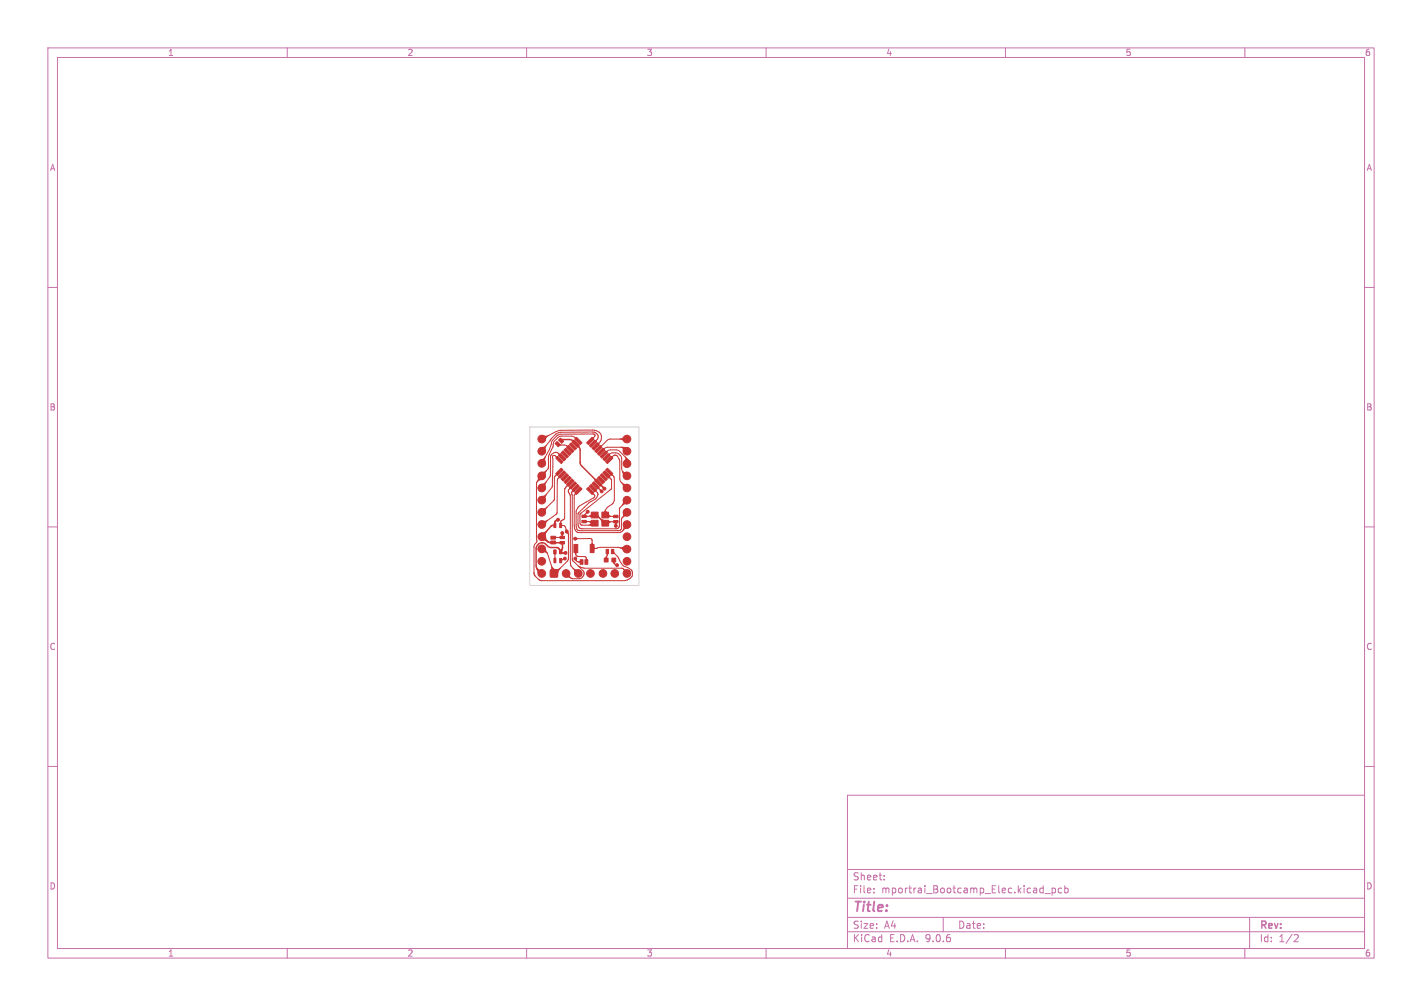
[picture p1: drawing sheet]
<svg xmlns="http://www.w3.org/2000/svg" width="297mm" height="210mm" viewBox="0 0 297 210" stroke-linecap="round" stroke-linejoin="round" font-family="sans-serif">
<defs><g id="words">
<text font-size="2.8" fill="#c872ab" x="178" y="190.9">Title:</text>
<g font-size="2.1" fill="#c872ab">
<text x="178" y="184">Sheet:</text>
<text x="178" y="186.7">File:</text>
<text x="184.1" y="186.7">mportrai_Bootcamp_Elec.kicad_pcb</text>
<text x="178" y="196.9">KiCad</text>
<text x="178" y="194.1">Size:</text>
<text x="184.7" y="194.1">A4</text>
<text x="185.7" y="196.9">E.D.A.</text>
<text x="193.3" y="196.9">9.0.6</text>
<text x="200" y="194.1">Date:</text>
<text x="263" y="194.3">Rev:</text>
<text x="263" y="196.9">Id:</text>
<text x="267.1" y="196.9">1/2</text>
</g>
<g font-size="1.8" fill="#c872ab">
<text x="35" y="11.9">1</text>
<text x="85" y="11.9">2</text>
<text x="135" y="11.9">3</text>
<text x="185" y="11.9">4</text>
<text x="235" y="11.9">5</text>
<text x="285" y="11.9">6</text>
<text x="10.3" y="35.9">A</text>
<text x="285.4" y="35.9">A</text>
<text x="10.3" y="85.9">B</text>
<text x="285.3" y="85.9">B</text>
<text x="10.3" y="135.9">C</text>
<text x="285.3" y="135.9">C</text>
<text x="10.3" y="185.9">D</text>
<text x="285.3" y="185.9">D</text>
<text x="35" y="199.9">1</text>
<text x="85" y="199.9">2</text>
<text x="135" y="199.9">3</text>
<text x="185" y="199.9">4</text>
<text x="235" y="199.9">5</text>
<text x="285" y="199.9">6</text>
</g>
</g></defs>
<g fill="none" stroke="#c872ab" stroke-width=".21">
<path d="M10 10h277v190h-277zM12 12h273v186h-273zM60 10v2M110 10v2M160 10v2M210 10v2M260 10v2M10 60h2M285 60h2M10 110h2M285 110h2M10 160h2"/>
<path d="M177 166h108v32h-108zM285 160h2M60 198v2M110 198v2M160 198v2M177 194.5h108M177 191.5h108M177 187.5h108M177 181.5h108M182.5 186.3v.1M182.5 185.5v.1M184.7 183.6v.1"/>
<path d="M184.7 182.8v.1M197 191.5v3M210 198v2M218.2 186.5h1.2M219.7 185.4v1.5M219.7 185.5l.5-.1 .3 .3-.2 .6h-.6M221.7 185.5l-.4-.1-.3 .3 .2 .6h.5M222.4 185.5l.4-.1 .3 .3-.1 .6h-.6M222.4 184.9v1.5M260 198v2M261 191.5v6.5M270.5 195.1l.5 .1 .2 .3-1 1.1h1"/>
</g>
<g fill="#c83434" stroke="#c83434" stroke-width=".21">
<path d="M116.9 109.2h.4v.9h-.4z"/>
<path d="M115.7 109.2h.4v.9h-.4z"/>
<path d="M126.2 116.5h.8v.8h-.8z"/>
<path d="M127.8 116.5h.8v.8h-.8z"/>
<path d="M123.3 113.7h.8v1.7h-.8z"/>
<path d="M119.9 113.7h.8v1.7h-.8z"/>
<path d="M128.2 107.6h.9v.5h-.9z"/>
<path d="M128.2 108.7h.9v.5h-.9z"/>
<path d="M117 113h.9v.5h-.9z"/>
<path d="M117 111.9h.9v.5h-.9z"/>
<path d="M115.1 112.9h.9v.6h-.9z"/>
<path d="M115.1 111.9h.9v.6h-.9z"/>
<path d="M126.6 114.7h.5v.9h-.5z"/>
<path d="M127.7 114.7h.5v.9h-.5z"/>
<path d="M116.9 116.6h.4v.9h-.4z"/>
<path d="M115.7 116.6h.4v.9h-.4z"/>
<path d="M122.9 101.7l1.1 1.1-.4 .4-1.1-1.1z"/>
<path d="M123.1 101.5l.4-.4 1.1 1.2-.4 .3z"/>
<path d="M124 100.6l1.2 1.1-.4 .4-1.2-1.2z"/>
<path d="M124.6 100l1.1 1.1-.4 .4-1.1-1.1z"/>
<path d="M124.8 99.8l.4-.4 1.1 1.2-.4 .3z"/>
<path d="M125.7 98.9l1.2 1.1-.4 .4-1.2-1.1z"/>
<path d="M126.3 98.3l1.1 1.1-.4 .4-1.1-1.1z"/>
<path d="M126.9 97.7l1.1 1.2-.4 .4-1.1-1.2z"/>
<path d="M126.5 96.4l1.1-1.1 .4 .3-1.1 1.2z"/>
<path d="M125.9 95.8l1.1-1.1 .4 .4-1.1 1.1z"/>
<path d="M125.3 95.3l1.2-1.2 .4 .4-1.2 1.1z"/>
<path d="M124.8 94.7l1.1-1.1 .4 .3-1.1 1.2z"/>
<path d="M124.2 94.1l1.1-1.1 .4 .4-1.1 1.1z"/>
<path d="M123.6 93.6l1.2-1.2 .4 .4-1.2 1.1z"/>
<path d="M123.1 93l1.1-1.1 .4 .4-1.1 1.1z"/>
<path d="M122.5 92.4l1.1-1.1 .4 .4-1.1 1.1z"/>
<path d="M120.4 91.3l1.2 1.1-.4 .4-1.2-1.1z"/>
<path d="M119.9 91.9l1.1 1.1-.4 .4-1.1-1.1z"/>
<path d="M119.3 92.4l1.1 1.2-.4 .3-1.1-1.1z"/>
<path d="M118.3 93.4l.4-.4 1.2 1.1-.4 .4z"/>
<path d="M118.2 93.6l1.1 1.1-.4 .4-1.1-1.2z"/>
<path d="M117.6 94.1l1.1 1.2-.4 .3-1.1-1.1z"/>
<path d="M116.6 95.1l.4-.4 1.2 1.1-.4 .4z"/>
<path d="M116.5 95.3l1.1 1.1-.4 .4-1.1-1.2z"/>
<path d="M116.1 98.9l1.1-1.2 .4 .4-1.1 1.2z"/>
<path d="M116.6 99.4l1.2-1.1 .4 .4-1.2 1.1z"/>
<path d="M117.2 100l1.1-1.1 .4 .4-1.1 1.1z"/>
<path d="M117.8 100.6l1.1-1.2 .4 .4-1.1 1.1z"/>
<path d="M118.3 101.1l1.2-1.1 .4 .4-1.2 1.1z"/>
<path d="M118.9 101.7l1.1-1.1 .4 .3-1.1 1.2z"/>
<path d="M119.5 102.3l1.1-1.2 .4 .4-1.1 1.1z"/>
<path d="M120 102.8l1.2-1.1 .4 .4-1.2 1.1z"/>
<path d="M123.5 108.6h1.4v1.2h-1.4z"/>
<path d="M125.7 108.6h1.4v1.2h-1.4z"/>
<path d="M125.7 106.9h1.4v1.2h-1.4z"/>
<path d="M123.5 106.9h1.4v1.2h-1.4z"/>
<path d="M115 119h1.4v1.4h-1.4z"/>
<path d="M115.9 92.6l.5-.4 .6 .6-.4 .5z"/>
<path d="M117.1 91.5l.6 .6-.4 .4-.7-.6z"/>
<path d="M122.2 116.9h.6v.9h-.6z"/>
<path d="M121.2 116.9h.6v.9h-.6z"/>
<path d="M116.8 114.8h.6v.8h-.6z"/>
<path d="M115.6 114.8h.6v.8h-.6z"/>
<path d="M121.5 108.6h.9v.5h-.9z"/>
<path d="M121.5 107.5h.9v.5h-.9z"/>
<circle cx="113.1" cy="119.7" r=".8"/>
<circle cx="113.1" cy="117.2" r=".8"/>
<circle cx="113.1" cy="114.6" r=".8"/>
<circle cx="113.1" cy="112" r=".8"/>
<circle cx="113.1" cy="109.5" r=".8"/>
<circle cx="113.1" cy="107" r=".8"/>
<circle cx="113.1" cy="104.4" r=".8"/>
<circle cx="113.1" cy="101.9" r=".8"/>
<circle cx="113.1" cy="99.3" r=".8"/>
<circle cx="113.1" cy="96.7" r=".8"/>
<circle cx="113.1" cy="94.2" r=".8"/>
<circle cx="113.1" cy="91.7" r=".8"/>
<circle cx="118.2" cy="119.7" r=".8"/>
<circle cx="120.8" cy="119.7" r=".8"/>
<circle cx="123.3" cy="119.7" r=".8"/>
<circle cx="125.9" cy="119.7" r=".8"/>
<circle cx="128.4" cy="119.7" r=".8"/>
<circle cx="130.9" cy="91.7" r=".8"/>
<circle cx="130.9" cy="94.2" r=".8"/>
<circle cx="131" cy="96.8" r=".8"/>
<circle cx="131" cy="99.3" r=".8"/>
<circle cx="131" cy="101.9" r=".8"/>
<circle cx="131" cy="104.4" r=".8"/>
<circle cx="131" cy="107" r=".8"/>
<circle cx="131" cy="109.5" r=".8"/>
<circle cx="131" cy="112" r=".8"/>
<circle cx="131" cy="114.6" r=".8"/>
<circle cx="131" cy="117.2" r=".8"/>
<circle cx="131" cy="119.7" r=".8"/>
<circle cx="128.6" cy="109.8" r=".3"/>
<circle cx="118" cy="116.6" r=".3"/>
<circle cx="125.7" cy="102.6" r=".3"/>
<circle cx="122.8" cy="106.8" r=".3"/>
<circle cx="117.4" cy="111.3" r=".3"/>
<circle cx="120.2" cy="116.6" r=".3"/>
<circle cx="128.9" cy="118" r=".3"/>
<circle cx="116.5" cy="108.5" r=".3"/>
<circle cx="118.1" cy="115.4" r=".3"/>
<circle cx="126.2" cy="102" r=".3"/>
<circle cx="120.1" cy="112.5" r=".3"/>
<circle cx="118.4" cy="111" r=".3"/>
</g>
<g fill="none" stroke="#c83434" stroke-width=".21">
<path d="M113.1 91.7l3.7-1.8 7-.1a1.57 1.57 0 0 1 1.6 .7 1.57 1.57 0 0 1-.1 1.8l-.9 .9M116.4 92.7l.2 .2 1.6 .1 .9 .8M116.8 96l-.8-.9a.35 .35 0 0 0-.5 0 .35 .35 0 0 0-.1 .5l-.1 6-2.2 2.8M116.8 98.5l-1 1.2-.1 4.7-2.6 2.6M117.4 95.5l-.9-.9a1.07 1.07 0 0 0-1.5 .7l-.1 4-1.8 2.6M117.4 99.1l-1 1.1-.1 6.9-.2 .3-3 2.1M120.8 92.1l-1.2-1-2.4-.1-.6 .3-1 1-.1 1.1-.9 1.9-.1 2.6-2.4 2.9-.1 11.6a1.12 1.12 0 0 1-.4 1.4l-.1 5.9 .2 .5 .7 .7M120.8 92.1h.1M123.3 92.1l.9-1-.1-.4-7-.1-.6 .2a2.72 2.72 0 0 0-1.3 1.6l-.4 1.4-1.7 2.9M123.8 92.6l.9-.9a.99 .99 0 0 0 .1-1.1 .99 .99 0 0 0-1.1-.4h-6.7a2.45 2.45 0 0 0-1.8 1.4l-2.1 2.6M126.1 94.9l1.1-1 1.8 .1 1.8 1.6 .1 1.2M126.7 95.5l1-.9h1.1l.4 .2 .6 .8 .1 2.6 1 1.1"/>
<path d="M126.7 99.1l1 1v2l-6.6 5.3v1.8l.3 .4h2.4l.4-.4-.3-.3h-1.9M127.2 98.5l1 1 .1 .7v4.3l-.3 .6-.6 .5a1.41 1.41 0 0 0-.7 2.2h1.9M128.8 95.1h-.7l-.9 .9M128.8 95.1h.1M128.8 95.1l.1 .1M128.9 95.2h.1M128.9 95.2l.5 1.1 .1 3.9 .2 .4 1.2 1.3M130.9 94.2l-.6-.7-.4-.1h-3l-.6 .1-.8 .8M130.9 91.7h-3.8l-2.1 2.1M115.9 115.2v1.8M117.4 111.3v.9h-1.9M118 116.6l-.9 .4"/>
<path d="M118 102l-.1 5.9a1.17 1.17 0 0 1-.8 .9v.9h.6l.3 .2 .7 1.7v5.1l-.2 .5-2.6 2.5h-.2l-1.3-4.1-1.3-1M118 102h.1M119.1 100.8h.1M119.1 100.8l-1.1 1.2M119.7 101.3l-.9 .9a1.1 1.1 0 0 0 .3 1.2v14l.2 .8 1.5 1.5M120.1 112.5h3.4l.2 .2v1.8l1.8-.2h3.5l1.9 .3M120.2 116.6l.4 .6 .9 .1M120.2 101.9l-.6 .6-.2 .4 .1 .5v13.3l.2 .4 2.1 2.1a1.08 1.08 0 0 1-.7 1.6h-1.6l-.5-.3-.8-.8M120.3 114.5l-.1 1.1a.64 .64 0 0 0 .8 .6h1.3l.2 .3v.8M120.7 107.2v.1M120.8 102.5l-.9 .9v6.3a1.26 1.26 0 0 0 1.5 1.5h8.1l.6-.5 .8-1.2M120.8 118.2l1.3 .4h7.9l.9 1.1"/>
<path d="M122.8 106.8l-.8 .8v.2h1.9l.3-.3M123.3 102.5l.9 .8v.3l-.3 .4-1.5 .8a3.2 3.2 0 0 0-2 1.7l-.1 3a.95 .95 0 0 0 1 1.3h7.7a.67 .67 0 0 0 .7-.2 .67 .67 0 0 0 .1-.7v-1.6l1.1-1.3M123.8 101.9l.9 .9a.99 .99 0 0 1-.3 1.3l-1.4 .8-2.3 2.3M124.1 107.4l.1 .1M124.2 107.5h.4l1.7 1.7 .4-.3h1.9v.9M124.4 101.3l1.3 1.3M126.8 115.1l-.2 1.8M127.9 115.1a8.3 8.3 0 0 1 2.1 2.8l1.2 .6a1.32 1.32 0 0 1 .9 1.3 1.32 1.32 0 0 1-1.1 1.3l-.5 .1h-17.3l-.7-.2M128.2 116.9v.7l.7 .4M128.6 109.8h.1M130.9 104.4l-1.5 1.8v3.2a.73 .73 0 0 1-.8 1h-6.8a.87 .87 0 0 1-1.1-1v-2.1M112.4 120.9l.1 .1"/>
</g>
<path d="M117.2 92l.2-.2h1.9l1.6 1.5 .3 .6v2.7l.1 .4 4.9 5M115.6 113.3h1.8a2.01 2.01 0 0 1-.3 1.9M116.6 108.5l-.6 .3-.1 .9h-.7l-2.1 2.3 1.5 1.2h.9M117.1 115.2l-.6-.8-1.8-.2-1.2-.9-.7 .1-.6 .5-.2 .5v3.9l.2 .5 .9 .9M117.1 115.2l.4 .3 .6-.1M117.1 115.2h.1M125 100.8h.1" fill="none" stroke="#c83434" stroke-width=".3"/>
<g fill="#c83434">
<path d="M124.4 101.3l.8 .4v.3l-.1 .1h-.3z"/>
<path d="M125.2 102.2l.1-.1 .5 .2-.4 .4z"/>
<path d="M117.3 116.7l.2 .2-.2 .2-.2-.1z"/>
<path d="M117.7 116.4l.3 .2v.3h-.5l-.1-.1z"/>
<path d="M126.4 109.2l.7-.6 .6 .2v.2l-.4 .2-.2 .5z"/>
<path d="M127.9 108.8l.3-.1 .4 .2-.4 .3-.3-.2z"/>
<path d="M121.9 107.5l.2-.2 .3 .2-.4 .3z"/>
<path d="M122.5 106.7l.4 .4-.5 .2-.1-.1z"/>
<path d="M115.6 112.2l.4-.2 .3 .1v.2l-.3 .2z"/>
<path d="M116.7 112.1l.3-.1 .4 .2-.4 .2-.3-.1z"/>
<path d="M117.3 111.7h.2l.2 .3-.3 .2-.2-.2z"/>
<path d="M117.2 111.3h.5l-.2 .6h-.2z"/>
<path d="M120.2 116.6h.3v.4l-.2 .1-.3-.2z"/>
<path d="M125.2 108.3l.2-.2 .5 .3 .7 .2-.2 .6-.7 .2z"/>
<path d="M124.2 107.5l.7-.2 .5 .9-.1 .1-.6-.2h-.7z"/>
<path d="M128.2 116.9l.4 .4-.5 .3-.3-.3z"/>
<path d="M128.4 117.7h.5v.3l-.3 .1-.3-.3z"/>
<path d="M128.6 108.9l.3 .3-.2 .2h-.2l-.1-.2z"/>
<path d="M128.5 109.2h.2l.2 .5h-.6z"/>
<path d="M120.9 117.2l.3-.2 .3 .3-.3 .3-.3-.2z"/>
<path d="M122 107.8l.4-.3 .3 .2v.2l-.3 .1z"/>
<path d="M123.5 107.1l.7 .4-.7 .6-.6-.2v-.2l.4-.2z"/>
<path d="M126.4 107.5l.7-.4 .2 .4 .4 .2v.2l-.6 .2z"/>
<path d="M127.9 107.7l.3-.1 .4 .2-.4 .3-.3-.2z"/>
<path d="M127.3 98.5l.7 .4 .1 .3-.2 .1-.3-.1z"/>
<path d="M125.9 106.9l.3-.1 .2-.3 .6 .4-.6 .6z"/>
<path d="M126.7 99.1l.7 .3 .1 .3-.1 .2-.4-.1z"/>
<path d="M122.9 108.8l.6-.2 .7 .6-.7 .4-.2-.4-.4-.2z"/>
<path d="M122 108.9l.4-.3 .3 .2v.2l-.3 .1z"/>
<path d="M123.5 108.8l.7 .4-.7 .6-.6-.1v-.2l.4-.2z"/>
<path d="M115.6 113.2l.4-.2 .3 .1v.3l-.3 .1z"/>
<path d="M116.7 113.1h.3l.4 .2-.4 .2-.3-.1z"/>
<path d="M125 100.8l.7 .3 .1 .3-.2 .2-.3-.1z"/>
<path d="M125.7 101.7l.2-.2 .5 .3-.4 .4z"/>
<path d="M117.3 114.5l.3 .2-.3 .6-.2-.1-.1-.4z"/>
<path d="M119.5 91.8l.4 .1 .3 .7-.7-.3-.1-.3z"/>
<path d="M117.1 115.2l.3-.1 .2 .3-.1 .2h-.3z"/>
<path d="M115.8 109h.2l-.1 .7z"/>
<path d="M120.3 92.6l.7 .4 .1 .3-.5 .1z"/>
<path d="M112.7 111.4l.9-.3a.48 .48 0 0 1 .7-.2l-.3 .5-.1 .8-.8-.2z"/>
<path d="M117.2 91.6h.5v.5l-.5-.1z"/>
<path d="M114.8 113.1l.3-.1 .4 .3-.4 .2-.3-.1z"/>
<path d="M112 118.7l.2-.1 .3 .3h.8l-.2 .8-.7 .2z"/>
<path d="M117.6 115.3l.4-.1 .1 .2v.3l-.4-.1z"/>
<path d="M117.4 113.3l.3 .2-.1 .3h-.3l-.1-.3z"/>
<path d="M116.7 114.6l.2-.1 .3 .3-.1 .4-.2 .1z"/>
<path d="M124.1 100.1l.2-.2 .3 .1 .4 .7-.8-.3z"/>
<path d="M113.2 112l.6-.4 .4 1 .3 .3-.2 .2-.4-.2-.9-.1z"/>
<path d="M116 108.6l.4-.3 .2 .5-.5 .1z"/>
<path d="M115.5 109.5h.2l.2 .2-.2 .2-.2-.1z"/>
<path d="M116.6 92.5l.6 .3v.2a.46 .46 0 0 1-.7-.3z"/>
<path d="M118.4 93h.3l.4 .7-.7-.3z"/>
<path d="M122.4 116.6l.2-.1 .2 .4-.3 .4-.3-.4z"/>
<path d="M120.3 114.5l.3 .8-.4 .5-.3-.5z"/>
<path d="M126.8 115.2l.3 .4-.2 .2h-.1l-.2-.2z"/>
<path d="M126.6 116.1l.4 .4-.4 .4-.3-.4z"/>
<path d="M115.8 116.4h.2l.1 .2-.2 .4-.2-.4z"/>
<path d="M115.9 115.2l.2 .4-.1 .3h-.2l-.1-.3z"/>
<path d="M118.9 101.7l.8-.4-.4 .8h-.3l-.2-.1z"/>
<path d="M119.7 118.5l.4 .3 .8 .1-.1 .8-.8 .2-.1-.9-.3-.3z"/>
<path d="M120.2 112.2l.5 .2v.1l-.5 .2z"/>
<path d="M124.1 114.1l.3 .5-.3 .3-.4-.4z"/>
<path d="M118.4 101.1l.7-.3-.4 .7-.3 .1-.1-.1z"/>
<path d="M129.4 114.2h.5l.9-.3 .1 .7-.4 .7-.7-.7-.4-.2z"/>
<path d="M117.1 109.7l.2-.2 .2 .1v.2l-.2 .1z"/>
<path d="M118.4 111l.3-.1 .1 .5-.2 .1-.4-.3z"/>
<path d="M115.4 118.9h.8l.8-.4 .1 .1-.4 .7-.2 .8-.8-.4z"/>
<path d="M118.1 110.4h.2l.3 .4-.2 .2-.3-.1z"/>
<path d="M115.1 118.2l.2-.1 .5 .6 .5 .2-.6 .8-.8-.6 .2-.4z"/>
<path d="M117 109h.2l.1 .2-.2 .5-.2-.5z"/>
<path d="M113.2 114.6l.6-.5 .6 1.3-.2 .1a1.2 1.2 0 0 0-1.2-.1z"/>
<path d="M123.6 113.3h.2l.3 .4-.4 .8-.4-.8z"/>
<path d="M125.9 93.6l.3-.1 .1 .4-.7 .4z"/>
<path d="M129.7 93.3l1.4 .1-.2 .8-.7 .4a1.09 1.09 0 0 0-.5-1.1z"/>
<path d="M126.5 94.1h.3l.1 .4-.8 .4z"/>
<path d="M130.5 95.4l.1-.1 1 1-.7 .5-.7-.2a1.27 1.27 0 0 0 .3-1.2z"/>
<path d="M123.9 101.9l.7 .4 .1 .3-.2 .1-.3-.1z"/>
<path d="M130.2 104.3l.8 .1 .1 .8-.8 .1-.4 .3-.1-.1 .3-.4z"/>
<path d="M130.2 118.9l.1-.2 .2 .2h.6l-.2 .8-.7 .2 .1-.8z"/>
<path d="M119.5 102.3l.7-.4-.3 .7h-.5z"/>
<path d="M118.2 119.7l.8-.1v.6l.3 .4-.1 .1-1.1-.2z"/>
<path d="M120.1 102.8l.7-.3-.4 .7-.3 .1-.1-.1z"/>
<path d="M130.2 109.3l.8 .2 .4 .7-.9 .3-.3 .3-.2-.1 .2-.4z"/>
<path d="M127.6 95.3l.3-.1 .2 .1-.1 .3-.7 .4z"/>
<path d="M129.8 100.8l.1-.1 .4 .3 .8 .1-.2 .8-.7 .1-.2-.8z"/>
<path d="M123.3 102.5l.7 .3 .1 .3-.1 .2-.4-.1z"/>
<path d="M130.2 106.8l.8 .2 .1 .7-.7 .1-.3 .3-.1-.1 .2-.4z"/>
<path d="M125.3 93l.4-.1 .1 .2-.1 .3-.7 .3z"/>
<path d="M129.4 91.6l.4-.1 .7-.5 .4 .7-.4 .6-.7-.5h-.4z"/>
<path d="M127 94.7h.3l.1 .4-.7 .3z"/>
<path d="M129.9 98.3h.2l.3 .2 .7 .1-.2 .7-.7 .2z"/>
<path d="M112.7 103.7l1-.3 .4-.3 .1 .1-.2 .4-.1 1-.8-.2z"/>
<path d="M116.1 95.2l.4 .1 .3 .7-.7-.4-.1-.3z"/>
<path d="M112.4 99.2l.8 .1 .4 .7-1 .4-.3 .2-.2-.1 .2-.4z"/>
<path d="M113 98.6l.8-.2 .3-.3 .2 .1-.3 .4-.1 .9-.8-.2z"/>
<path d="M128 115.1l.2-.1 .2 .5-.1 .1h-.3z"/>
<path d="M120.1 91.3h.3l.4 .7-.7-.3z"/>
<path d="M124.2 91.9l.3-.1 .2 .1-.1 .3-.7 .4z"/>
<path d="M112.7 93.5l1-.3 .4-.3 .1 .1-.2 .4-.1 .9-.8-.1z"/>
<path d="M116.7 99.4l.7-.3-.4 .7-.3 .1-.1-.1z"/>
<path d="M113 108.7h1l.4-.2 .1 .2-.3 .3-.4 .9-.7-.4z"/>
<path d="M112.7 101.2l1-.4 .3-.3 .2 .1-.2 .5-.1 .9-.8-.1z"/>
<path d="M116.6 94.8l.1-.2 .3 .1 .4 .7-.7-.3z"/>
<path d="M124.8 92.4h.3l.1 .1v.3l-.8 .4z"/>
<path d="M113 90.9l1.1 .1 .4-.2 .1 .2-.4 .3-.4 .8-.7-.4z"/>
<path d="M112.7 96.1l.9-.5 .2-.3 .2 .1-.1 .4v1.1l-.8-.2z"/>
<path d="M123.6 91.3l.4-.1 .1 .2-.1 .3-.7 .3z"/>
<path d="M113 106.2l.8-.2 .4-.2 .1 .1-.2 .4-.2 .8-.8-.1z"/>
<path d="M116.1 98.9l.7-.4-.3 .7-.3 .1-.2-.1z"/>
</g>
<path d="M110.6 89.2h22.9v33h-22.9z" fill="none" stroke="#d0d2cd" stroke-width=".21"/>
<use href="#words"/>
</svg>
